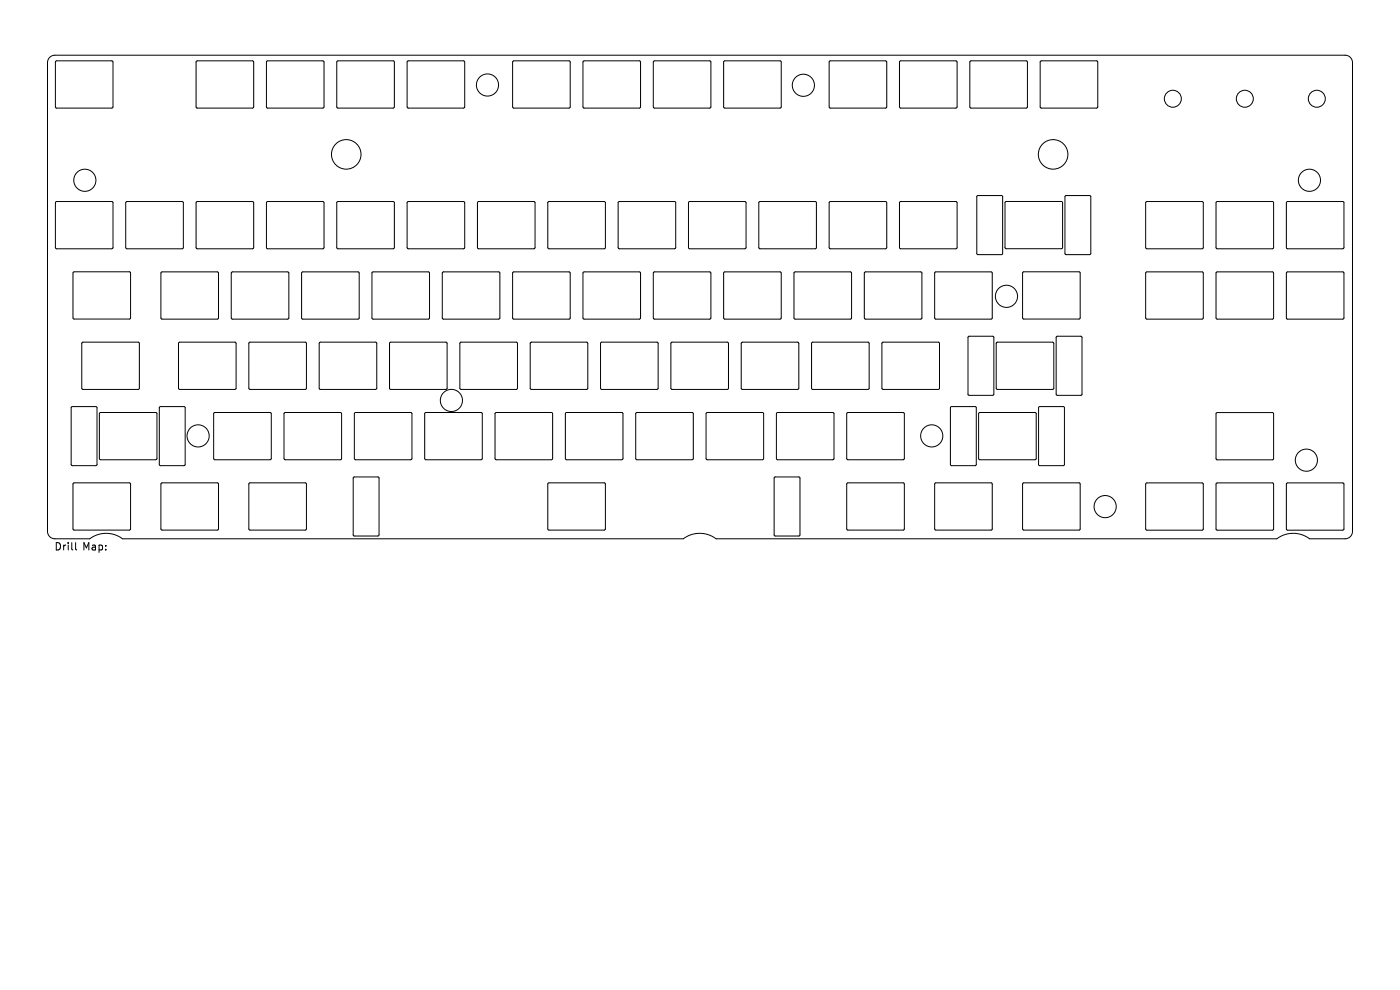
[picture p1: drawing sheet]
<svg xmlns="http://www.w3.org/2000/svg" width="297mm" height="210mm" viewBox="0 0 297 210" stroke-linecap="round" stroke-linejoin="round" font-family="sans-serif">
<defs><g id="words">
<g font-size="2.2">
<text x="11.6" y="117.1">Drill</text>
<text x="17.5" y="117.1">Map:</text>
</g>
</g></defs>
<g fill="none" stroke="#000" stroke-width=".21">
<path d="M10.5 12.3l.5-.4 .6-.2h273.8a1.57 1.57 0 0 1 1.5 1.6v99.4a1.57 1.57 0 0 1-1.5 1.6h-7.6a5.8 5.8 0 0 0-6.9 0h-119a5.8 5.8 0 0 0-6.9 0h-119a5.8 5.8 0 0 0-7 0h-7.4a1.57 1.57 0 0 1-1.5-1.6v-99.4zM11.8 13h12.1v9.8l-12.1 .1zM41.7 13h12l.1 9.8-12.1 .1zM56.6 13h12.1v9.8l-12.1 .1zM71.5 13h12.1v9.8l-12.1 .1zM86.4 13h12.1v9.8l-12 .1zM108.8 13h12.1v9.8l-12.1 .1zM123.7 13h12.1v9.8l-12 .1zM138.6 13h12.1l.1 9.8-12.1 .1zM153.6 13h12l.1 9.8-12.1 .1zM176 13h12l.1 9.8-12.1 .1zM190.9 13h12.1v9.8l-12.1 .1z"/>
<path d="M205.8 13h12.1v9.8l-12.1 .1zM220.7 13h12.1v9.8l-12 .1zM11.8 42.8h12.1v9.9h-12.1zM15.5 57.7h12.1v9.9h-12zM26.7 42.8h12.1v9.9h-12zM34.2 57.8l12.1-.1v9.9h-12.1zM41.7 42.8h12l.1 9.9h-12.1zM49.1 57.8l12.1-.1v9.9h-12.1zM56.6 42.8h12.1v9.9h-12.1zM64 57.8l12.1-.1v9.9h-12zM71.5 42.8h12.1v9.9h-12.1zM79 57.8l12-.1 .1 9.9h-12.1z"/>
<path d="M86.4 42.8h12.1v9.9h-12zM93.9 57.8l12.1-.1v9.9h-12.1zM101.3 42.8h12.1l.1 9.9h-12.1zM108.8 57.8l12.1-.1v9.9h-12.1zM116.3 42.8h12l.1 9.9h-12.1zM123.7 57.8l12.1-.1v9.9h-12zM131.2 42.8h12.1v9.9h-12.1zM138.6 57.8l12.1-.1 .1 9.9h-12.1zM146.1 42.8h12.1v9.9h-12.1zM153.6 57.8l12-.1 .1 9.9h-12.1zM161 42.8h12.1v9.9h-12zM168.5 57.8l12.1-.1v9.9h-12.1z"/>
<path d="M176 42.8h12l.1 9.9h-12.1zM183.4 57.8l12.1-.1v9.9h-12.1zM190.9 42.8h12.1v9.9h-12.1zM198.3 57.8l12.1-.1v9.9h-12zM207.3 41.6l5.2-.1 .2 .1v12.2l-.1 .2h-5.1l-.3-.1zM213.3 42.8h12l.1 9.9h-12.1zM217 57.7h12.1v9.9h-12.1zM226 41.6l5.2-.1 .2 .1v12.2l-.1 .2h-5.1l-.3-.1zM243.1 42.8h12.1v9.9h-12.1zM243.1 57.8l12.1-.1v9.9h-12.1zM258 57.8l12.1-.1v9.9h-12zM258 42.8h12.1v9.9h-12z"/>
<path d="M272.9 57.8l12.1-.1 .1 9.9h-12.1zM272.9 42.8h12.1l.1 9.9h-12.1zM17.4 72.7l12.1-.1v9.9l-12.1 .1zM37.9 72.7l12.1-.1v9.9l-12 .1zM52.8 72.7l12.1-.1 .1 9.9-12.1 .1zM67.8 72.7l12-.1 .1 9.9-12.1 .1zM82.7 72.7l12.1-.1v9.9l-12.1 .1zM97.6 72.7l12.1-.1v9.9l-12.1 .1zM112.5 72.7l12.1-.1v9.9l-12 .1zM127.5 72.7l12-.1 .1 9.9-12.1 .1zM142.4 72.7l12.1-.1v9.9l-12.1 .1zM157.3 72.7l12.1-.1v9.9l-12.1 .1z"/>
<path d="M172.2 72.7l12.1-.1v9.9l-12 .1zM187.1 72.7l12.1-.1 .1 9.9-12.1 .1zM205.4 71.4l5.2-.1 .2 .2v12.1l-.1 .2-5.1 .1-.2-.2zM211.4 72.7l12.1-.1v9.9l-12.1 .1zM224.1 71.4l5.2-.1 .2 .2v12.1l-.1 .2-5.1 .1-.2-.2zM15.2 86.3l5.1-.1 .3 .2v12.1l-.2 .3h-5.1l-.2-.1zM21.1 87.6h12.1v9.8l-12 .1zM33.9 86.3l5.1-.1 .3 .2v12.1l-.1 .3h-5.2l-.2-.1zM45.4 87.6h12.1v9.8l-12.1 .1zM60.3 87.6h12.1v9.8l-12.1 .1zM75.2 87.6h12.1v9.8l-12 .1zM90.1 87.6h12.1l.1 9.8-12.1 .1z"/>
<path d="M105.1 87.6h12.1v9.8l-12.1 .1zM120 87.6h12.1v9.8l-12.1 .1zM134.9 87.6h12.1v9.8l-12.1 .1zM149.8 87.6h12.1l.1 9.8-12.1 .1zM164.8 87.6h12l.1 9.8-12.1 .1zM179.7 87.6h12.1v9.8l-12.1 .1zM201.7 86.3l5.2-.1 .2 .2v12.1l-.1 .3h-5.1l-.2-.1zM207.7 87.6h12l.1 9.8-12.1 .1zM220.4 86.3l5.2-.1 .2 .2v12.1l-.1 .3h-5.1l-.2-.1zM258 87.6h12.1v9.9h-12zM15.5 102.5h12.1v9.9h-12zM16 115.1v1.3l.3 .3"/>
<path d="M34.2 102.5h12.1v9.9h-12.1zM52.8 102.5h12.1l.1 9.9h-12.1zM75 101.2h5.2l.2 .1v12.2l-.1 .2h-5.1l-.2-.1zM116.3 102.5h12l.1 9.9h-12.1zM164.3 101.2h5.2l.2 .1v12.2l-.1 .2h-5.1l-.2-.1zM179.7 102.5h12.1v9.9h-12.1zM198.3 102.5h12.1v9.9h-12zM217 102.5h12.1v9.9h-12.1zM243.1 102.5h12.1v9.9h-12.1zM258 102.5h12.1v9.9h-12zM272.9 102.5h12.1l.1 9.9h-12.1z"/>
<circle cx="103.4" cy="18" r="2.35"/>
<circle cx="170.4" cy="18.1" r="2.35"/>
<circle cx="18" cy="38.2" r="2.35"/>
<circle cx="73.5" cy="32.8" r="3.1"/>
<circle cx="223.4" cy="32.8" r="3.1"/>
<circle cx="248.8" cy="20.9" r="1.8"/>
<circle cx="264.1" cy="20.9" r="1.8"/>
<circle cx="277.8" cy="38.2" r="2.35"/>
<circle cx="279.4" cy="20.9" r="1.8"/>
<circle cx="213.5" cy="62.9" r="2.35"/>
<circle cx="42" cy="92.5" r="2.35"/>
<circle cx="95.8" cy="84.9" r="2.35"/>
<circle cx="197.7" cy="92.5" r="2.35"/>
<circle cx="277.1" cy="97.6" r="2.35"/>
<circle cx="234.5" cy="107.5" r="2.35"/>
</g>
<use href="#words"/>
</svg>
